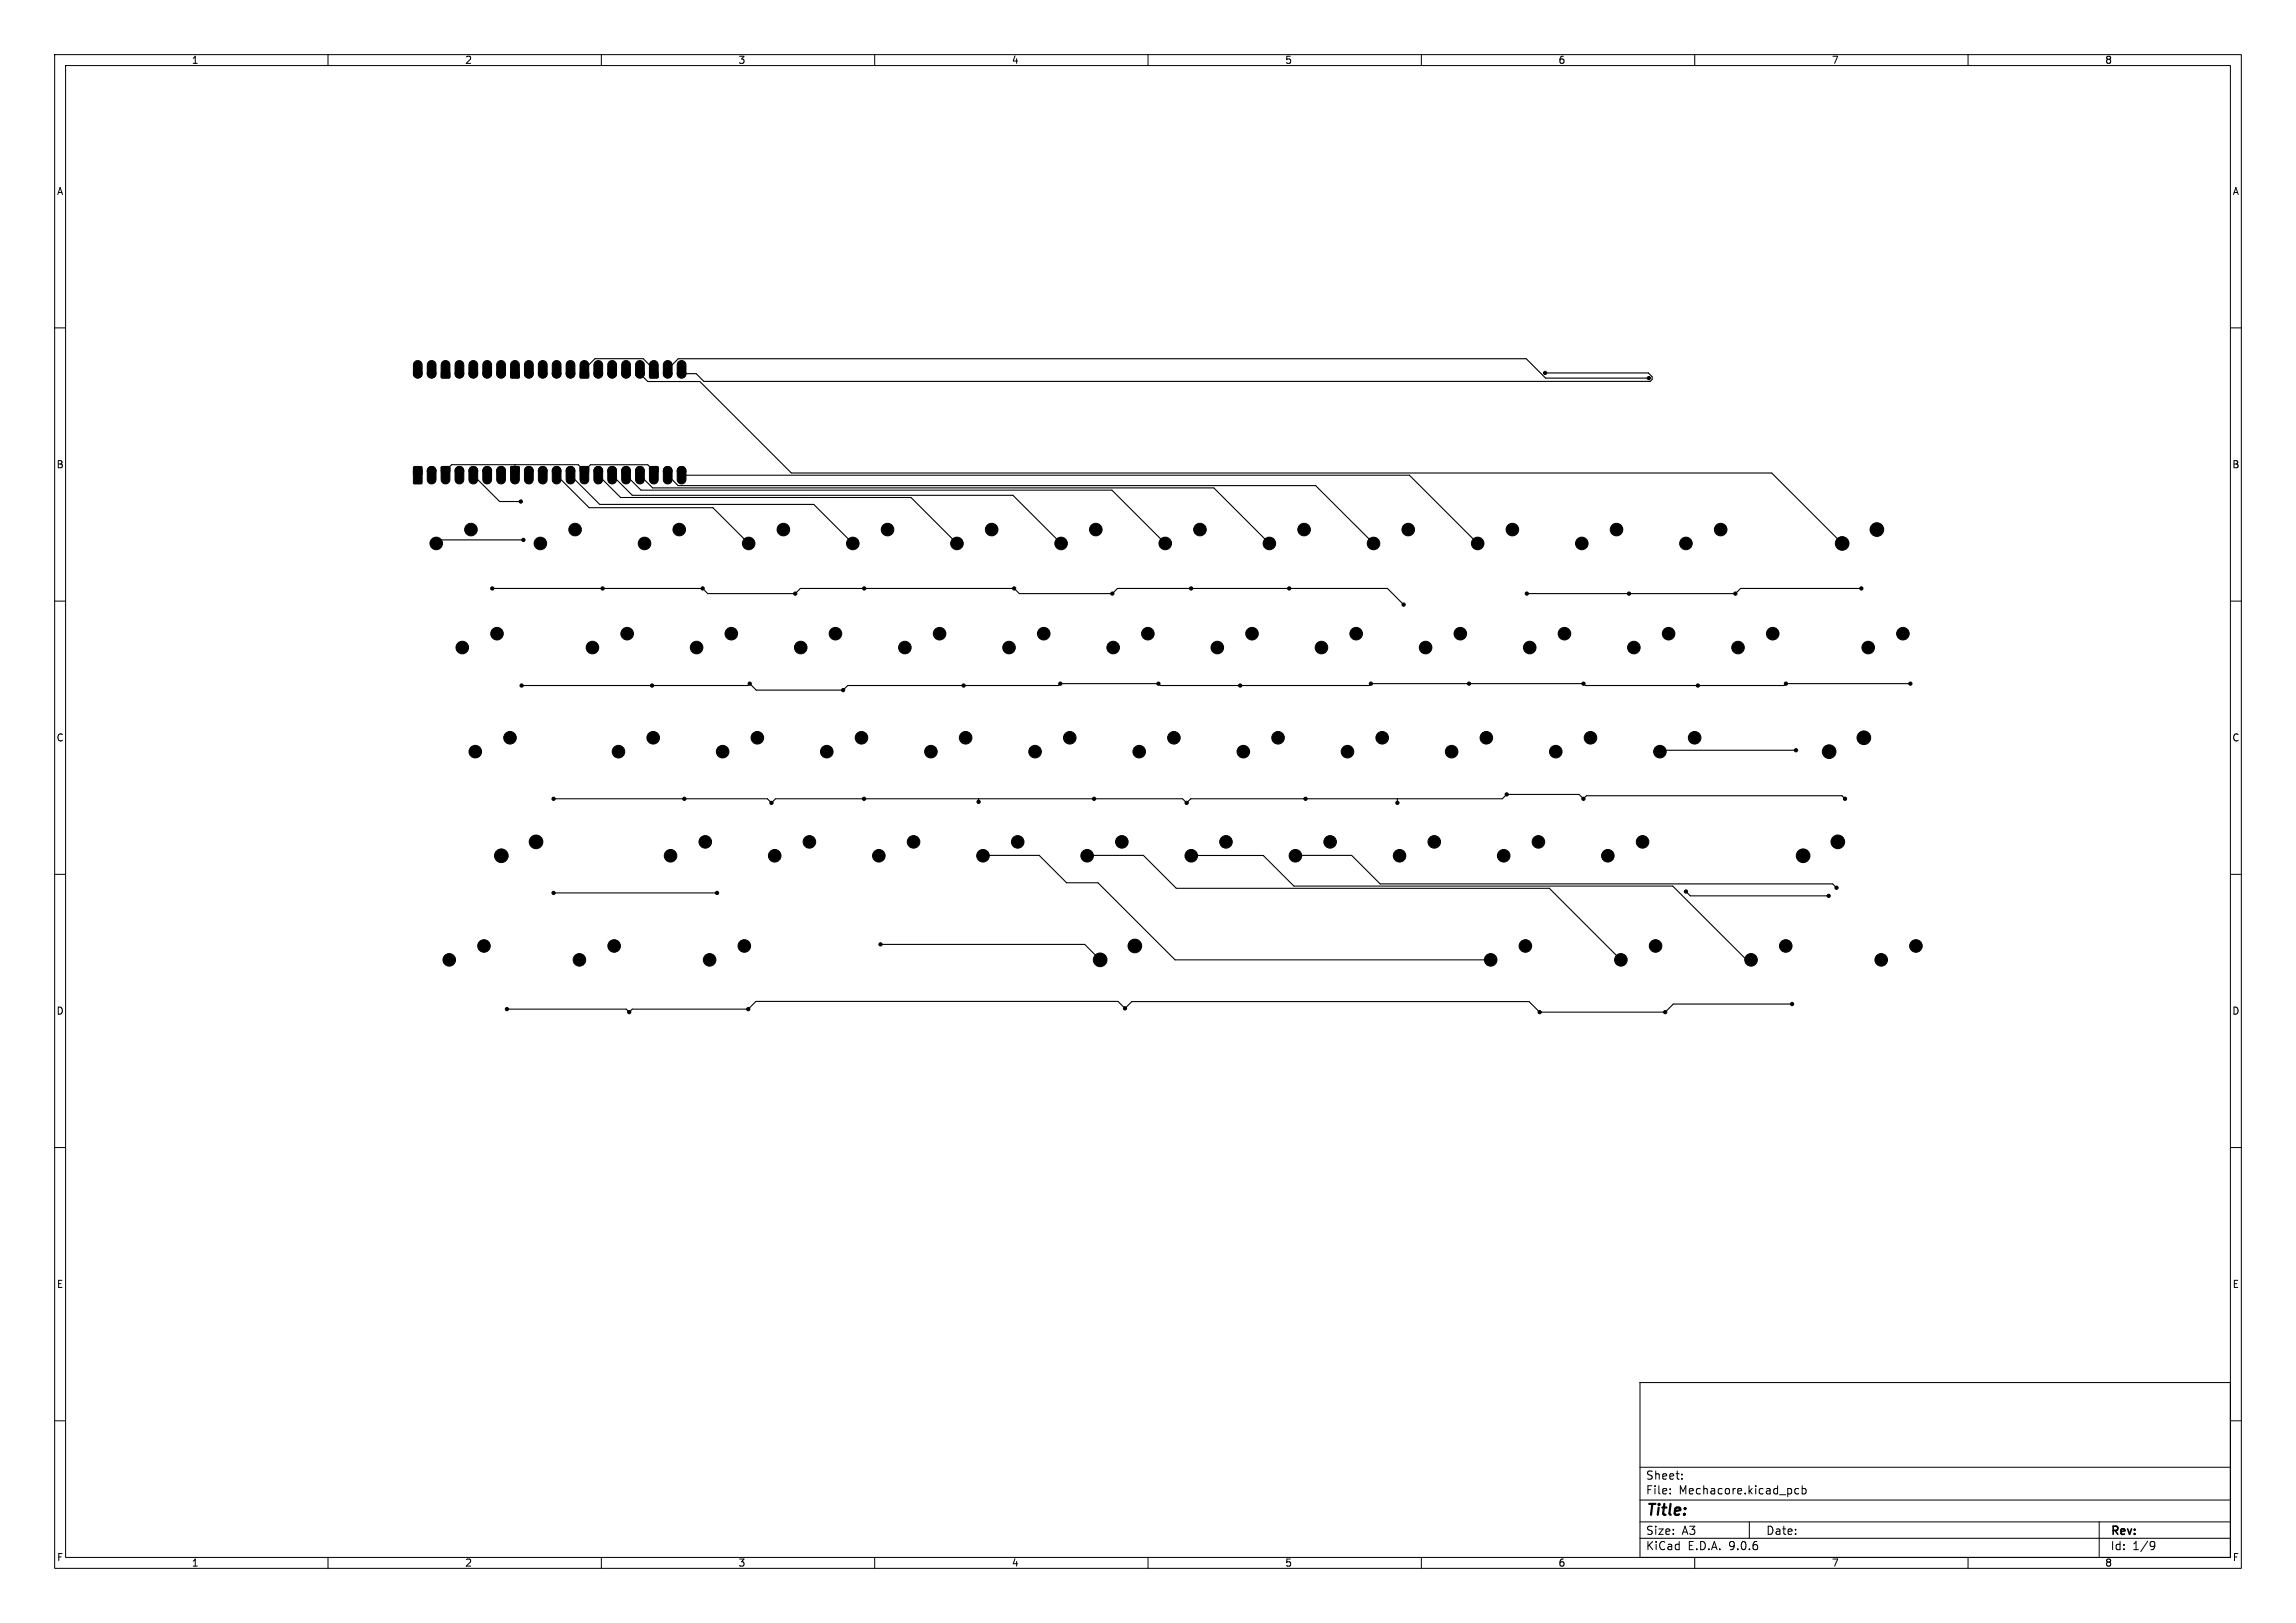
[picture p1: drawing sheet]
<svg xmlns="http://www.w3.org/2000/svg" width="420mm" height="297mm" viewBox="0 0 420 297" stroke-linecap="round" stroke-linejoin="round" font-family="sans-serif">
<defs><g id="words">
<text font-size="2.8" x="301" y="277.9">Title:</text>
<g font-size="2.1">
<text x="301" y="273.7">File:</text>
<text x="301" y="271">Sheet:</text>
<text x="307.1" y="273.7">Mechacore.kicad_pcb</text>
<text x="301" y="281.1">Size:</text>
<text x="307.6" y="281.1">A3</text>
<text x="323" y="281.1">Date:</text>
<text x="386" y="281.3">Rev:</text>
<text x="301" y="283.9">KiCad</text>
<text x="308.7" y="283.9">E.D.A.</text>
<text x="316.3" y="283.9">9.0.6</text>
<text x="386" y="283.9">Id:</text>
<text x="390.1" y="283.9">1/9</text>
</g>
<g font-size="1.8">
<text x="35" y="11.9">1</text>
<text x="85" y="11.9">2</text>
<text x="135" y="11.9">3</text>
<text x="185" y="11.9">4</text>
<text x="235" y="11.9">5</text>
<text x="285" y="11.9">6</text>
<text x="335" y="11.9">7</text>
<text x="385" y="11.9">8</text>
<text x="10.3" y="35.9">A</text>
<text x="408.3" y="35.9">A</text>
<text x="10.3" y="85.9">B</text>
<text x="408.2" y="85.9">B</text>
<text x="10.3" y="135.9">C</text>
<text x="408.2" y="135.9">C</text>
<text x="10.3" y="185.9">D</text>
<text x="408.2" y="185.9">D</text>
<text x="10.3" y="235.9">E</text>
<text x="408.3" y="235.9">E</text>
<text x="10.3" y="285.9">F</text>
<text x="35" y="286.9">1</text>
<text x="85" y="286.9">2</text>
<text x="135" y="286.9">3</text>
<text x="185" y="286.9">4</text>
<text x="235" y="286.9">5</text>
<text x="285" y="286.9">6</text>
<text x="335" y="286.9">7</text>
<text x="385" y="286.9">8</text>
<text x="408.3" y="285.9">F</text>
</g>
</g></defs>
<g fill="none" stroke="#000" stroke-width=".18">
<path d="M10 10h400v277h-400zM12 12h396v273h-396zM60 10v2M110 10v2M160 10v2M210 10v2M260 10v2M310 10v2M360 10v2M10 60h2M408 60h2M10 110h2"/>
<path d="M408 110h2M10 160h2M408 160h2M10 210h2M408 210h2M300 253h108v32h-108zM10 260h2M300 278.5h108M300 274.5h108M300 268.5h108M305.5 273.2v.2M305.5 272.5v.1"/>
<path d="M307.7 270.5v.2M307.7 269.8v.1M320 278.5v3M329 272.5l-.4-.1-.3 .3v.4l.1 .2h.6M329.7 272.5l.4-.1 .3 .3v.4l-.2 .2h-.5M329.7 271.9v1.5M384 278.5v6.5M408 260h2M60 285v2M110 285v2M160 285v2M210 285v2"/>
<path d="M260 285v2M300 281.5h108M310 285v2M360 285v2M393.6 282.1l.5 .1a.99 .99 0 0 1-.4 1.4h-.3M394.2 282.7l-.2 .2-.4 .1"/>
</g>
<g fill="#000" stroke="#000" stroke-width=".18">
<path d="M75.8 66.3a.8 .8 0 0 1 .9-.3 .8 .8 0 0 1 .5 .8v1.6a.8 .8 0 0 1-.8 .8 .8 .8 0 0 1-.8-.8v-1.6zM78.3 66.3a.8 .8 0 0 1 .9-.3 .8 .8 0 0 1 .6 .8v1.6a.8 .8 0 0 1-.8 .8 .8 .8 0 0 1-.8-.8v-1.6zM81 66.2a.8 .8 0 0 1 .8-.1 .8 .8 0 0 1 .5 .7v2.3h-1.5l-.1-2.4zM81 67.8a.8 .8 0 0 1 .8-.1 .8 .8 0 0 1 .5 .7l-.1 .7h-1.4l-.1-.8zM83.4 66.3a.8 .8 0 0 1 .9-.3 .8 .8 0 0 1 .5 .8v1.6a.8 .8 0 0 1-.8 .8 .8 .8 0 0 1-.8-.8v-1.6zM86 66.3a.8 .8 0 0 1 .8-.3 .8 .8 0 0 1 .6 .8v1.6a.8 .8 0 0 1-.8 .8 .8 .8 0 0 1-.8-.8v-1.6zM88.5 66.3a.8 .8 0 0 1 .9-.3 .8 .8 0 0 1 .5 .8v1.6a.8 .8 0 0 1-.8 .8 .8 .8 0 0 1-.8-.8v-1.6zM91 66.3a.8 .8 0 0 1 .9-.3 .8 .8 0 0 1 .6 .8v1.6a.8 .8 0 0 1-.8 .8 .8 .8 0 0 1-.8-.8v-1.6zM93.7 66.2a.8 .8 0 0 1 .8-.1 .8 .8 0 0 1 .5 .7v2.3h-1.5l-.1-2.4zM93.7 67.8a.8 .8 0 0 1 .8-.1 .8 .8 0 0 1 .5 .7l-.1 .7h-1.4l-.1-.8zM96.1 66.3a.8 .8 0 0 1 .9-.3 .8 .8 0 0 1 .5 .8v1.6a.8 .8 0 0 1-.8 .8 .8 .8 0 0 1-.8-.8v-1.6zM98.7 66.3a.8 .8 0 0 1 .8-.3 .8 .8 0 0 1 .6 .8v1.6a.8 .8 0 0 1-.8 .8 .8 .8 0 0 1-.8-.8v-1.6z"/>
<path d="M101.2 66.3a.8 .8 0 0 1 .9-.3 .8 .8 0 0 1 .5 .8v1.6a.8 .8 0 0 1-.8 .8 .8 .8 0 0 1-.8-.8v-1.6zM103.7 66.3a.8 .8 0 0 1 .9-.3 .8 .8 0 0 1 .6 .8v1.6a.8 .8 0 0 1-.8 .8 .8 .8 0 0 1-.8-.8v-1.6zM106.4 66.2a.8 .8 0 0 1 .8-.1 .8 .8 0 0 1 .5 .7v2.3h-1.5l-.1-2.4zM106.4 67.8a.8 .8 0 0 1 .8-.1 .8 .8 0 0 1 .5 .7l-.1 .7h-1.4l-.1-.8zM108.8 66.3a.8 .8 0 0 1 .9-.3 .8 .8 0 0 1 .5 .8v1.6a.8 .8 0 0 1-.8 .8 .8 .8 0 0 1-.8-.8v-1.6zM111.4 66.3a.8 .8 0 0 1 .8-.3 .8 .8 0 0 1 .6 .8v1.6a.8 .8 0 0 1-.8 .8 .8 .8 0 0 1-.8-.8v-1.6zM113.9 66.3a.8 .8 0 0 1 .9-.3 .8 .8 0 0 1 .5 .8v1.6a.8 .8 0 0 1-.8 .8 .8 .8 0 0 1-.8-.8v-1.6zM116.4 66.3a.8 .8 0 0 1 .9-.3 .8 .8 0 0 1 .6 .8v1.6a.8 .8 0 0 1-.8 .8 .8 .8 0 0 1-.8-.8v-1.6zM119.1 66.2a.8 .8 0 0 1 .8-.1 .8 .8 0 0 1 .5 .7v2.3h-1.5l-.1-2.4zM119.1 67.8a.8 .8 0 0 1 .8-.1 .8 .8 0 0 1 .5 .7l-.1 .7h-1.4l-.1-.8zM121.5 66.3a.8 .8 0 0 1 .9-.3 .8 .8 0 0 1 .5 .8v1.6a.8 .8 0 0 1-.8 .8 .8 .8 0 0 1-.8-.8v-1.6zM124.1 66.3a.8 .8 0 0 1 .8-.3 .8 .8 0 0 1 .6 .8v1.6a.8 .8 0 0 1-.8 .8 .8 .8 0 0 1-.8-.8v-1.6z"/>
<path d="M75.9 85.5a.8 .8 0 0 1 .9-.1 .8 .8 0 0 1 .4 .8v2.3h-1.5l-.1-2.4zM75.7 85.4h1.5v1.5h-1.5zM78.3 85.7a.8 .8 0 0 1 .9-.3 .8 .8 0 0 1 .6 .8v1.6a.8 .8 0 0 1-.8 .8 .8 .8 0 0 1-.8-.8v-1.6zM80.8 85.4h1.4l.1 .8a.8 .8 0 0 1-.8 .8 .8 .8 0 0 1-.8-.8zM80.8 85.4h1.5v2.4a.8 .8 0 0 1-.8 .8 .8 .8 0 0 1-.8-.8zM83.4 85.7a.8 .8 0 0 1 .9-.3 .8 .8 0 0 1 .5 .8v1.6a.8 .8 0 0 1-.8 .8 .8 .8 0 0 1-.8-.8v-1.6zM86 85.7a.8 .8 0 0 1 .8-.3 .8 .8 0 0 1 .6 .8v1.6a.8 .8 0 0 1-.8 .8 .8 .8 0 0 1-.8-.8v-1.6zM88.5 85.7a.8 .8 0 0 1 .9-.3 .8 .8 0 0 1 .5 .8v1.6a.8 .8 0 0 1-.8 .8 .8 .8 0 0 1-.8-.8v-1.6zM91 85.7a.8 .8 0 0 1 .9-.3 .8 .8 0 0 1 .6 .8v1.6a.8 .8 0 0 1-.8 .8 .8 .8 0 0 1-.8-.8v-1.6zM93.4 85.4h1.5l.1 .8a.8 .8 0 0 1-.8 .8 .8 .8 0 0 1-.8-.8zM93.4 85.4h1.6v2.4a.8 .8 0 0 1-.8 .8 .8 .8 0 0 1-.8-.8zM96.1 85.7a.8 .8 0 0 1 .9-.3 .8 .8 0 0 1 .5 .8v1.6a.8 .8 0 0 1-.8 .8 .8 .8 0 0 1-.8-.8v-1.6z"/>
<path d="M98.7 85.7a.8 .8 0 0 1 .8-.3 .8 .8 0 0 1 .6 .8v1.6a.8 .8 0 0 1-.8 .8 .8 .8 0 0 1-.8-.8v-1.6zM101.2 85.7a.8 .8 0 0 1 .9-.3 .8 .8 0 0 1 .5 .8v1.6a.8 .8 0 0 1-.8 .8 .8 .8 0 0 1-.8-.8v-1.6zM103.7 85.7a.8 .8 0 0 1 .9-.3 .8 .8 0 0 1 .6 .8v1.6a.8 .8 0 0 1-.8 .8 .8 .8 0 0 1-.8-.8v-1.6zM106.1 85.4h1.5l.1 .8a.8 .8 0 0 1-.8 .8 .8 .8 0 0 1-.8-.8zM106.1 85.4h1.6v2.4a.8 .8 0 0 1-.8 .8 .8 .8 0 0 1-.8-.8zM108.8 85.7a.8 .8 0 0 1 .9-.3 .8 .8 0 0 1 .5 .8v1.6a.8 .8 0 0 1-.8 .8 .8 .8 0 0 1-.8-.8v-1.6zM111.4 85.7a.8 .8 0 0 1 .8-.3 .8 .8 0 0 1 .6 .8v1.6a.8 .8 0 0 1-.8 .8 .8 .8 0 0 1-.8-.8v-1.6zM113.9 85.7a.8 .8 0 0 1 .9-.3 .8 .8 0 0 1 .5 .8v1.6a.8 .8 0 0 1-.8 .8 .8 .8 0 0 1-.8-.8v-1.6zM116.4 85.7a.8 .8 0 0 1 .9-.3 .8 .8 0 0 1 .6 .8v1.6a.8 .8 0 0 1-.8 .8 .8 .8 0 0 1-.8-.8v-1.6zM118.8 85.4h1.5l.1 .8a.8 .8 0 0 1-.8 .8 .8 .8 0 0 1-.8-.8zM118.8 85.4h1.6v2.4a.8 .8 0 0 1-.8 .8 .8 .8 0 0 1-.8-.8zM121.5 85.7a.8 .8 0 0 1 .9-.3 .8 .8 0 0 1 .5 .8v1.6a.8 .8 0 0 1-.8 .8 .8 .8 0 0 1-.8-.8v-1.6z"/>
<path d="M124.1 85.7a.8 .8 0 0 1 .8-.3 .8 .8 0 0 1 .6 .8v1.6a.8 .8 0 0 1-.8 .8 .8 .8 0 0 1-.8-.8v-1.6z"/>
<circle cx="76.4" cy="68.4" r=".8"/>
<circle cx="79" cy="68.4" r=".8"/>
<circle cx="84" cy="68.4" r=".8"/>
<circle cx="86.6" cy="68.4" r=".8"/>
<circle cx="89.1" cy="68.4" r=".8"/>
<circle cx="91.7" cy="68.4" r=".8"/>
<circle cx="96.7" cy="68.4" r=".8"/>
<circle cx="99.3" cy="68.4" r=".8"/>
<circle cx="101.8" cy="68.4" r=".8"/>
<circle cx="104.4" cy="68.4" r=".8"/>
<circle cx="109.4" cy="68.4" r=".8"/>
<circle cx="112" cy="68.4" r=".8"/>
<circle cx="114.5" cy="68.4" r=".8"/>
<circle cx="117.1" cy="68.4" r=".8"/>
<circle cx="122.1" cy="68.4" r=".8"/>
<circle cx="124.7" cy="68.4" r=".8"/>
<circle cx="282.6" cy="68.2" r=".3"/>
<circle cx="301.6" cy="69.2" r=".3"/>
<circle cx="79" cy="86.2" r=".8"/>
<circle cx="79.8" cy="99.4" r="1.15"/>
<circle cx="84" cy="86.2" r=".8"/>
<circle cx="86.1" cy="96.9" r="1.15"/>
<circle cx="86.6" cy="86.2" r=".8"/>
<circle cx="89.1" cy="86.2" r=".8"/>
<circle cx="91.7" cy="86.2" r=".8"/>
<circle cx="95.3" cy="91.8" r=".3"/>
<circle cx="95.7" cy="98.8" r=".3"/>
<circle cx="96.7" cy="86.2" r=".8"/>
<circle cx="98.8" cy="99.4" r="1.15"/>
<circle cx="99.3" cy="86.2" r=".8"/>
<circle cx="101.8" cy="86.2" r=".8"/>
<circle cx="104.4" cy="86.2" r=".8"/>
<circle cx="105.2" cy="96.9" r="1.15"/>
<circle cx="109.4" cy="86.2" r=".8"/>
<circle cx="112" cy="86.2" r=".8"/>
<circle cx="114.5" cy="86.2" r=".8"/>
<circle cx="117.1" cy="86.2" r=".8"/>
<circle cx="117.9" cy="99.4" r="1.15"/>
<circle cx="122.1" cy="86.2" r=".8"/>
<circle cx="124.2" cy="96.9" r="1.15"/>
<circle cx="124.7" cy="86.2" r=".8"/>
<circle cx="136.9" cy="99.4" r="1.15"/>
<circle cx="143.3" cy="96.9" r="1.15"/>
<circle cx="156" cy="99.4" r="1.15"/>
<circle cx="162.3" cy="96.9" r="1.15"/>
<circle cx="175" cy="99.4" r="1.15"/>
<circle cx="181.4" cy="96.9" r="1.15"/>
<circle cx="194.1" cy="99.4" r="1.15"/>
<circle cx="200.4" cy="96.9" r="1.15"/>
<circle cx="213.1" cy="99.4" r="1.15"/>
<circle cx="219.5" cy="96.9" r="1.15"/>
<circle cx="232.2" cy="99.4" r="1.15"/>
<circle cx="238.5" cy="96.9" r="1.15"/>
<circle cx="251.2" cy="99.4" r="1.15"/>
<circle cx="257.6" cy="96.9" r="1.15"/>
<circle cx="270.3" cy="99.4" r="1.15"/>
<circle cx="276.6" cy="96.9" r="1.15"/>
<circle cx="289.3" cy="99.4" r="1.15"/>
<circle cx="295.7" cy="96.9" r="1.15"/>
<circle cx="308.4" cy="99.4" r="1.15"/>
<circle cx="314.7" cy="96.9" r="1.15"/>
<circle cx="337" cy="99.4" r="1.25"/>
<circle cx="343.3" cy="96.9" r="1.25"/>
<circle cx="84.6" cy="118.5" r="1.15"/>
<circle cx="90" cy="107.7" r=".3"/>
<circle cx="90.9" cy="116" r="1.15"/>
<circle cx="108.4" cy="118.5" r="1.15"/>
<circle cx="110.2" cy="107.7" r=".3"/>
<circle cx="114.7" cy="116" r="1.15"/>
<circle cx="127.4" cy="118.5" r="1.15"/>
<circle cx="128.5" cy="107.7" r=".3"/>
<circle cx="133.8" cy="116" r="1.15"/>
<circle cx="145.5" cy="108.6" r=".3"/>
<circle cx="146.5" cy="118.5" r="1.15"/>
<circle cx="152.8" cy="116" r="1.15"/>
<circle cx="158.1" cy="107.7" r=".3"/>
<circle cx="165.5" cy="118.5" r="1.15"/>
<circle cx="171.9" cy="116" r="1.15"/>
<circle cx="184.6" cy="118.5" r="1.15"/>
<circle cx="185.5" cy="107.7" r=".3"/>
<circle cx="190.9" cy="116" r="1.15"/>
<circle cx="203.5" cy="108.6" r=".3"/>
<circle cx="203.6" cy="118.5" r="1.15"/>
<circle cx="210" cy="116" r="1.15"/>
<circle cx="217.9" cy="107.7" r=".3"/>
<circle cx="222.7" cy="118.5" r="1.15"/>
<circle cx="229" cy="116" r="1.15"/>
<circle cx="235.8" cy="107.7" r=".3"/>
<circle cx="241.7" cy="118.5" r="1.15"/>
<circle cx="248.1" cy="116" r="1.15"/>
<circle cx="256.8" cy="110.6" r=".3"/>
<circle cx="260.8" cy="118.5" r="1.15"/>
<circle cx="267.1" cy="116" r="1.15"/>
<circle cx="279.3" cy="108.6" r=".3"/>
<circle cx="279.8" cy="118.5" r="1.15"/>
<circle cx="286.2" cy="116" r="1.15"/>
<circle cx="298" cy="108.6" r=".3"/>
<circle cx="298.9" cy="118.5" r="1.15"/>
<circle cx="305.2" cy="116" r="1.15"/>
<circle cx="317.4" cy="108.6" r=".3"/>
<circle cx="317.9" cy="118.5" r="1.15"/>
<circle cx="324.3" cy="116" r="1.15"/>
<circle cx="340.5" cy="107.7" r=".3"/>
<circle cx="341.7" cy="118.5" r="1.15"/>
<circle cx="348.1" cy="116" r="1.15"/>
<circle cx="86.9" cy="137.5" r="1.15"/>
<circle cx="93.3" cy="135" r="1.15"/>
<circle cx="95.4" cy="125.4" r=".3"/>
<circle cx="113.1" cy="137.5" r="1.15"/>
<circle cx="119.3" cy="125.4" r=".3"/>
<circle cx="119.5" cy="135" r="1.15"/>
<circle cx="132.2" cy="137.5" r="1.15"/>
<circle cx="137.1" cy="125.1" r=".3"/>
<circle cx="138.5" cy="135" r="1.15"/>
<circle cx="151.2" cy="137.5" r="1.15"/>
<circle cx="154.2" cy="126.3" r=".3"/>
<circle cx="157.6" cy="135" r="1.15"/>
<circle cx="170.3" cy="137.5" r="1.15"/>
<circle cx="176.3" cy="125.4" r=".3"/>
<circle cx="176.6" cy="135" r="1.15"/>
<circle cx="189.3" cy="137.5" r="1.15"/>
<circle cx="194" cy="125.1" r=".3"/>
<circle cx="195.7" cy="135" r="1.15"/>
<circle cx="208.4" cy="137.5" r="1.15"/>
<circle cx="211.9" cy="125.1" r=".3"/>
<circle cx="214.7" cy="135" r="1.15"/>
<circle cx="226.9" cy="125.4" r=".3"/>
<circle cx="227.4" cy="137.5" r="1.15"/>
<circle cx="233.8" cy="135" r="1.15"/>
<circle cx="246.5" cy="137.5" r="1.15"/>
<circle cx="250.8" cy="125.1" r=".3"/>
<circle cx="252.8" cy="135" r="1.15"/>
<circle cx="265.5" cy="137.5" r="1.15"/>
<circle cx="268.7" cy="125.1" r=".3"/>
<circle cx="271.9" cy="135" r="1.15"/>
<circle cx="284.6" cy="137.5" r="1.15"/>
<circle cx="289.6" cy="125.1" r=".3"/>
<circle cx="290.9" cy="135" r="1.15"/>
<circle cx="303.6" cy="137.5" r="1.15"/>
<circle cx="310" cy="135" r="1.15"/>
<circle cx="310.6" cy="125.4" r=".3"/>
<circle cx="326.7" cy="125.1" r=".3"/>
<circle cx="328.5" cy="137.3" r=".3"/>
<circle cx="334.6" cy="137.5" r="1.25"/>
<circle cx="340.9" cy="135" r="1.25"/>
<circle cx="349.5" cy="125.1" r=".3"/>
<circle cx="91.7" cy="156.6" r="1.25"/>
<circle cx="98.1" cy="154.1" r="1.25"/>
<circle cx="101.3" cy="146.2" r=".3"/>
<circle cx="122.7" cy="156.6" r="1.15"/>
<circle cx="125.2" cy="146.2" r=".3"/>
<circle cx="129" cy="154.1" r="1.15"/>
<circle cx="141.1" cy="146.9" r=".3"/>
<circle cx="141.7" cy="156.6" r="1.15"/>
<circle cx="148.1" cy="154.1" r="1.15"/>
<circle cx="158.1" cy="146.2" r=".3"/>
<circle cx="160.8" cy="156.6" r="1.15"/>
<circle cx="167.1" cy="154.1" r="1.15"/>
<circle cx="179" cy="146.7" r=".3"/>
<circle cx="179.8" cy="156.6" r="1.15"/>
<circle cx="186.2" cy="154.1" r="1.15"/>
<circle cx="198.9" cy="156.6" r="1.15"/>
<circle cx="200.1" cy="146.2" r=".3"/>
<circle cx="205.2" cy="154.1" r="1.15"/>
<circle cx="217.1" cy="146.9" r=".3"/>
<circle cx="217.9" cy="156.6" r="1.15"/>
<circle cx="224.3" cy="154.1" r="1.15"/>
<circle cx="237" cy="156.6" r="1.15"/>
<circle cx="238.8" cy="146.2" r=".3"/>
<circle cx="243.3" cy="154.1" r="1.15"/>
<circle cx="255.6" cy="146.9" r=".3"/>
<circle cx="256" cy="156.6" r="1.15"/>
<circle cx="262.4" cy="154.1" r="1.15"/>
<circle cx="275.1" cy="156.6" r="1.15"/>
<circle cx="275.6" cy="145.4" r=".3"/>
<circle cx="281.4" cy="154.1" r="1.15"/>
<circle cx="289.6" cy="146.2" r=".3"/>
<circle cx="294.1" cy="156.6" r="1.15"/>
<circle cx="300.5" cy="154.1" r="1.15"/>
<circle cx="329.8" cy="156.6" r="1.25"/>
<circle cx="336.2" cy="154.1" r="1.25"/>
<circle cx="337.5" cy="146.2" r=".3"/>
<circle cx="82.2" cy="175.6" r="1.15"/>
<circle cx="88.5" cy="173.1" r="1.15"/>
<circle cx="101.3" cy="163.4" r=".3"/>
<circle cx="106" cy="175.6" r="1.15"/>
<circle cx="112.3" cy="173.1" r="1.15"/>
<circle cx="129.8" cy="175.6" r="1.15"/>
<circle cx="131.2" cy="163.4" r=".3"/>
<circle cx="136.2" cy="173.1" r="1.15"/>
<circle cx="161.1" cy="172.8" r=".3"/>
<circle cx="201.2" cy="175.6" r="1.25"/>
<circle cx="207.6" cy="173.1" r="1.25"/>
<circle cx="272.7" cy="175.6" r="1.15"/>
<circle cx="279" cy="173.1" r="1.15"/>
<circle cx="296.5" cy="175.6" r="1.15"/>
<circle cx="302.8" cy="173.1" r="1.15"/>
<circle cx="308.4" cy="163.1" r=".3"/>
<circle cx="320.3" cy="175.6" r="1.15"/>
<circle cx="326.7" cy="173.1" r="1.15"/>
<circle cx="334.5" cy="163.9" r=".3"/>
<circle cx="335.9" cy="162.5" r=".3"/>
<circle cx="344.1" cy="175.6" r="1.15"/>
<circle cx="350.5" cy="173.1" r="1.15"/>
<circle cx="92.7" cy="184.7" r=".3"/>
<circle cx="115.1" cy="185.2" r=".3"/>
<circle cx="136.9" cy="184.7" r=".3"/>
<circle cx="205.8" cy="184.5" r=".3"/>
<circle cx="281.6" cy="185.2" r=".3"/>
<circle cx="304.6" cy="185.2" r=".3"/>
<circle cx="327.8" cy="183.7" r=".3"/>
</g>
<g fill="none" stroke="#000" stroke-width=".2">
<path d="M81.5 67.6v.8M84 67.6v.8M86.6 67.6v.8M94.2 67.6v.8M101.8 67.6v.8M106.9 68.4v-.8l1.9-2h8.9l1.9 2v.8M117.1 67.6v.8l1.4 1.4h9.5l16.8 16.8h179.3l12.9 12.9M122.1 68.4v-.8l2-2h155.1l3.5 3.6h18.9M124.7 67.6v.8h2.7l1.4 1.4h173.1l.3-.4v-.5l-.7-.7h-18.9M76.4 86.2v.8M79 86.2v.8M84 86.2v.8"/>
<path d="M86.6 86.2v.8l4.8 4.8h3.9M89.1 86.2v.8M91.7 86.2v.8M94.2 85v2M95.7 98.8h-15.3l-.6 .7M96.7 86.2v.8M99.3 86.2v.8M101.8 86.2v.8l6 5.9h22.6l6.5 6.6M104.4 86.2v.8l5.3 5.3h39.2l7.1 7.2M106.9 86.2l-1.1-1.2h-23.2l-1.1 1.2v.8M106.9 86.2l1.1-1.2h10.5l1.1 1.2v.8M106.9 86.2v.8"/>
<path d="M109.4 86.2v.8l4.1 4h53.1l8.4 8.5M112 86.2v.8l3.7 3.6h69.6l8.8 8.9M114.5 86.2v.8l2.7 2.7h86.2l9.7 9.8M117.1 86.2v.8l2.3 2.3h102.6l10.2 10.2M122.1 86.2v.8l1.9 1.9h116.7l10.5 10.6M124.7 86.2v.8M124.7 87h.1M124.7 87h133.1l12.5 12.5M90 107.7h38.5l1 .9h16l.9-.9h39.1l1 .9h17l.9-.9h49.4l3 2.9M340.5 107.7h-22.1l-1 .9h-38.1M328.5 137.3h-24.6l-.3 .3M349.5 125.1h-22.8l-.4 .3h-36.3l-.4-.3h-38.8l-.4 .3h-38.2l-.3-.3h-17.9l-.4 .3h-38.5l-.9 .9h-15.9l-1.2-1.2-.3 .3h-41.4"/>
<path d="M101.3 146.2h39.1l.7 .7 .8-.7h74.4l.8 .7 .7-.7h57l.8-.8h13.2l.8 .8 .6-.6h46.7l.6 .6M179 146.2v.5M179.8 156.6l10.3-.1 5 5h5.7l14.1 14.1h57.8M198.9 156.6l10.2-.1 6.1 6.1h68.2l13.1 13M217.9 156.6l13.2-.1 5.6 5.7h69.3l13.5 13.4h.8M237 156.6l10.2-.1 5.3 5.2h82.7l.7 .8M255.6 146.2v.7M101.3 163.4h29.9M161.1 172.8h37.3l2.8 2.8M308.4 163.1l.8 .8h25.3M327.8 183.7h-21.7l-1.5 1.5h-23l-1.9-1.9h-72.7l-1.2 1.2-1.3-1.2h-66.2l-1.4 1.4h-21.2l-.6 .5-.6-.5h-21.8"/>
</g>
<use href="#words"/>
</svg>
